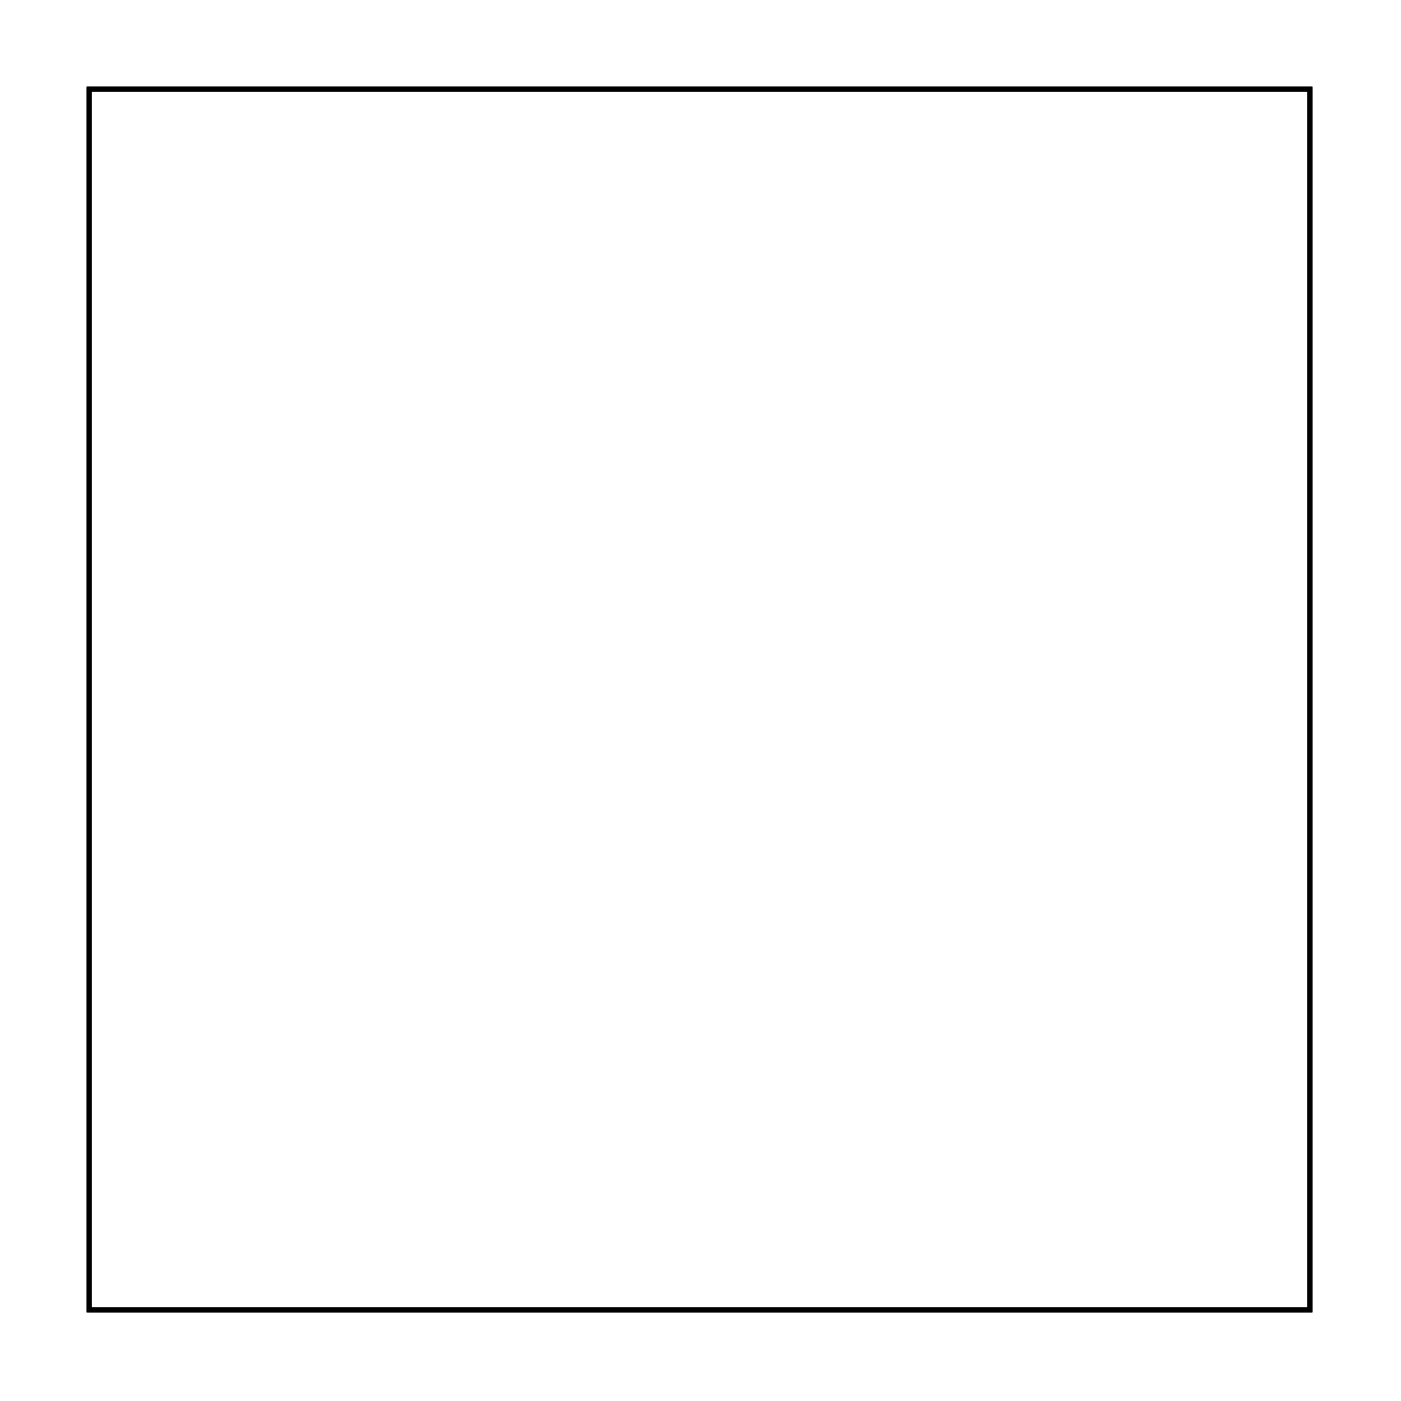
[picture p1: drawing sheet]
<svg xmlns="http://www.w3.org/2000/svg" width="57mm" height="57mm" viewBox="0 0 57 57" stroke-linecap="round" stroke-linejoin="round" font-family="sans-serif">
<path d="M3.6 3.6h49.8v49.8h-49.8z" fill="none" stroke="#000" stroke-width=".2"/>
<path d="M3.6 3.6v49.8h49.8v-49.8zM3.6 3.6h49.8v49.8h-49.8z" fill="#000"/>
<path d="M42.4 18.7h1.4v1.4h-1.4z" fill="#fff"/>
<path d="M42.4 18.7h1.4v1.4h-1.4z" fill="none" stroke="#fff" stroke-width=".76" stroke-linecap="butt"/>
<circle cx="43.1" cy="19.4" r=".7" fill="#fff"/>
<circle cx="43.1" cy="19.4" r=".7" fill="none" stroke="#fff" stroke-width=".76" stroke-linecap="butt"/>
<circle cx="35.5" cy="19.4" r=".7" fill="#fff"/>
<circle cx="35.5" cy="19.4" r=".7" fill="none" stroke="#fff" stroke-width=".76" stroke-linecap="butt"/>
<circle cx="43.1" cy="22" r=".7" fill="#fff"/>
<circle cx="43.1" cy="22" r=".7" fill="none" stroke="#fff" stroke-width=".76" stroke-linecap="butt"/>
<circle cx="35.5" cy="22" r=".7" fill="#fff"/>
<circle cx="35.5" cy="22" r=".7" fill="none" stroke="#fff" stroke-width=".76" stroke-linecap="butt"/>
<circle cx="43.1" cy="24.5" r=".7" fill="#fff"/>
<circle cx="43.1" cy="24.5" r=".7" fill="none" stroke="#fff" stroke-width=".76" stroke-linecap="butt"/>
<circle cx="35.5" cy="24.5" r=".7" fill="#fff"/>
<circle cx="35.5" cy="24.5" r=".7" fill="none" stroke="#fff" stroke-width=".76" stroke-linecap="butt"/>
<circle cx="43.1" cy="27" r=".7" fill="#fff"/>
<circle cx="43.1" cy="27" r=".7" fill="none" stroke="#fff" stroke-width=".76" stroke-linecap="butt"/>
<circle cx="35.5" cy="27" r=".7" fill="#fff"/>
<circle cx="35.5" cy="27" r=".7" fill="none" stroke="#fff" stroke-width=".76" stroke-linecap="butt"/>
<circle cx="25.4" cy="24.5" r=".64" fill="#fff"/>
<circle cx="25.4" cy="24.5" r=".64" fill="none" stroke="#fff" stroke-width=".76" stroke-linecap="butt"/>
<circle cx="30.4" cy="24.5" r=".64" fill="#fff"/>
<circle cx="30.4" cy="24.5" r=".64" fill="none" stroke="#fff" stroke-width=".76" stroke-linecap="butt"/>
<circle cx="27.9" cy="34.7" r=".64" fill="#fff"/>
<circle cx="27.9" cy="34.7" r=".64" fill="none" stroke="#fff" stroke-width=".76" stroke-linecap="butt"/>
<circle cx="33" cy="34.7" r=".64" fill="#fff"/>
<circle cx="33" cy="34.7" r=".64" fill="none" stroke="#fff" stroke-width=".76" stroke-linecap="butt"/>
<circle cx="12.7" cy="19.4" r=".64" fill="#fff"/>
<circle cx="12.7" cy="19.4" r=".64" fill="none" stroke="#fff" stroke-width=".76" stroke-linecap="butt"/>
<circle cx="12.7" cy="14.3" r=".64" fill="#fff"/>
<circle cx="12.7" cy="14.3" r=".64" fill="none" stroke="#fff" stroke-width=".76" stroke-linecap="butt"/>
<path d="M42.4 11.1h1.4v1.4h-1.4z" fill="#fff"/>
<path d="M42.4 11.1h1.4v1.4h-1.4z" fill="none" stroke="#fff" stroke-width=".76" stroke-linecap="butt"/>
<circle cx="43.1" cy="11.8" r=".7" fill="#fff"/>
<circle cx="43.1" cy="11.8" r=".7" fill="none" stroke="#fff" stroke-width=".76" stroke-linecap="butt"/>
<circle cx="43.1" cy="14.3" r=".7" fill="#fff"/>
<circle cx="43.1" cy="14.3" r=".7" fill="none" stroke="#fff" stroke-width=".76" stroke-linecap="butt"/>
<circle cx="22.8" cy="16.9" r=".7" fill="#fff"/>
<circle cx="22.8" cy="16.9" r=".7" fill="none" stroke="#fff" stroke-width=".76" stroke-linecap="butt"/>
<circle cx="22.8" cy="27" r=".7" fill="#fff"/>
<circle cx="22.8" cy="27" r=".7" fill="none" stroke="#fff" stroke-width=".76" stroke-linecap="butt"/>
<circle cx="50.8" cy="22" r=".7" fill="#fff"/>
<circle cx="50.8" cy="22" r=".7" fill="none" stroke="#fff" stroke-width=".76" stroke-linecap="butt"/>
<circle cx="50.8" cy="11.8" r=".7" fill="#fff"/>
<circle cx="50.8" cy="11.8" r=".7" fill="none" stroke="#fff" stroke-width=".76" stroke-linecap="butt"/>
<circle cx="20.3" cy="6.7" r=".7" fill="#fff"/>
<circle cx="20.3" cy="6.7" r=".7" fill="none" stroke="#fff" stroke-width=".76" stroke-linecap="butt"/>
<circle cx="20.3" cy="16.9" r=".7" fill="#fff"/>
<circle cx="20.3" cy="16.9" r=".7" fill="none" stroke="#fff" stroke-width=".76" stroke-linecap="butt"/>
<circle cx="15.2" cy="16.9" r=".7" fill="#fff"/>
<circle cx="15.2" cy="16.9" r=".7" fill="none" stroke="#fff" stroke-width=".76" stroke-linecap="butt"/>
<circle cx="15.2" cy="6.7" r=".7" fill="#fff"/>
<circle cx="15.2" cy="6.7" r=".7" fill="none" stroke="#fff" stroke-width=".76" stroke-linecap="butt"/>
<path d="M19.5 28.8h1.6v1.5h-1.6z" fill="#fff"/>
<path d="M19.5 28.8h1.6v1.5h-1.6z" fill="none" stroke="#fff" stroke-width=".76" stroke-linecap="butt"/>
<circle cx="20.3" cy="29.5" r=".79" fill="#fff"/>
<circle cx="20.3" cy="29.5" r=".79" fill="none" stroke="#fff" stroke-width=".76" stroke-linecap="butt"/>
<circle cx="20.3" cy="22" r=".79" fill="#fff"/>
<circle cx="20.3" cy="22" r=".79" fill="none" stroke="#fff" stroke-width=".76" stroke-linecap="butt"/>
<path d="M14.4 21.2h1.6v1.6h-1.6z" fill="#fff"/>
<path d="M14.4 21.2h1.6v1.6h-1.6z" fill="none" stroke="#fff" stroke-width=".76" stroke-linecap="butt"/>
<circle cx="15.2" cy="22" r=".79" fill="#fff"/>
<circle cx="15.2" cy="22" r=".79" fill="none" stroke="#fff" stroke-width=".76" stroke-linecap="butt"/>
<circle cx="15.2" cy="29.6" r=".79" fill="#fff"/>
<circle cx="15.2" cy="29.6" r=".79" fill="none" stroke="#fff" stroke-width=".76" stroke-linecap="butt"/>
<path d="M44.9 36.4h1.5v1.5h-1.5z" fill="#fff"/>
<path d="M44.9 36.4h1.5v1.5h-1.5z" fill="none" stroke="#fff" stroke-width=".76" stroke-linecap="butt"/>
<circle cx="45.7" cy="37.1" r=".76" fill="#fff"/>
<circle cx="45.7" cy="37.1" r=".76" fill="none" stroke="#fff" stroke-width=".76" stroke-linecap="butt"/>
<circle cx="45.7" cy="32.1" r=".76" fill="#fff"/>
<circle cx="45.7" cy="32.1" r=".76" fill="none" stroke="#fff" stroke-width=".76" stroke-linecap="butt"/>
<path d="M6.8 23.8h1.5v1.5h-1.5z" fill="#fff"/>
<path d="M6.8 23.8h1.5v1.5h-1.5z" fill="none" stroke="#fff" stroke-width=".76" stroke-linecap="butt"/>
<circle cx="7.6" cy="24.6" r=".76" fill="#fff"/>
<circle cx="7.6" cy="24.6" r=".76" fill="none" stroke="#fff" stroke-width=".76" stroke-linecap="butt"/>
<circle cx="7.6" cy="29.6" r=".76" fill="#fff"/>
<circle cx="7.6" cy="29.6" r=".76" fill="none" stroke="#fff" stroke-width=".76" stroke-linecap="butt"/>
<path d="M27 43.8h2v2h-2z" fill="#fff"/>
<path d="M27 43.8h2v2h-2z" fill="none" stroke="#fff" stroke-width=".76" stroke-linecap="butt"/>
<circle cx="28" cy="44.8" r="1" fill="#fff"/>
<circle cx="28" cy="44.8" r="1" fill="none" stroke="#fff" stroke-width=".76" stroke-linecap="butt"/>
<circle cx="33" cy="44.8" r="1" fill="#fff"/>
<circle cx="33" cy="44.8" r="1" fill="none" stroke="#fff" stroke-width=".76" stroke-linecap="butt"/>
<circle cx="38" cy="44.8" r="1" fill="#fff"/>
<circle cx="38" cy="44.8" r="1" fill="none" stroke="#fff" stroke-width=".76" stroke-linecap="butt"/>
<path d="M11.9 41.5h1.6v1.6h-1.6z" fill="#fff"/>
<path d="M11.9 41.5h1.6v1.6h-1.6z" fill="none" stroke="#fff" stroke-width=".76" stroke-linecap="butt"/>
<circle cx="12.7" cy="42.3" r=".79" fill="#fff"/>
<circle cx="12.7" cy="42.3" r=".79" fill="none" stroke="#fff" stroke-width=".76" stroke-linecap="butt"/>
<circle cx="15.2" cy="42.3" r=".79" fill="#fff"/>
<circle cx="15.2" cy="42.3" r=".79" fill="none" stroke="#fff" stroke-width=".76" stroke-linecap="butt"/>
<circle cx="17.7" cy="42.3" r=".79" fill="#fff"/>
<circle cx="17.7" cy="42.3" r=".79" fill="none" stroke="#fff" stroke-width=".76" stroke-linecap="butt"/>
<circle cx="12.7" cy="32.1" r=".64" fill="#fff"/>
<circle cx="12.7" cy="32.1" r=".64" fill="none" stroke="#fff" stroke-width=".76" stroke-linecap="butt"/>
<circle cx="12.7" cy="37.2" r=".64" fill="#fff"/>
<circle cx="12.7" cy="37.2" r=".64" fill="none" stroke="#fff" stroke-width=".76" stroke-linecap="butt"/>
<circle cx="20.3" cy="34.7" r=".64" fill="#fff"/>
<circle cx="20.3" cy="34.7" r=".64" fill="none" stroke="#fff" stroke-width=".76" stroke-linecap="butt"/>
<circle cx="15.2" cy="34.7" r=".64" fill="#fff"/>
<circle cx="15.2" cy="34.7" r=".64" fill="none" stroke="#fff" stroke-width=".76" stroke-linecap="butt"/>
<circle cx="25.1" cy="35" r=".7" fill="#fff"/>
<circle cx="25.1" cy="35" r=".7" fill="none" stroke="#fff" stroke-width=".76" stroke-linecap="butt"/>
<circle cx="30.4" cy="29.6" r=".7" fill="#fff"/>
<circle cx="30.4" cy="29.6" r=".7" fill="none" stroke="#fff" stroke-width=".76" stroke-linecap="butt"/>
</svg>
